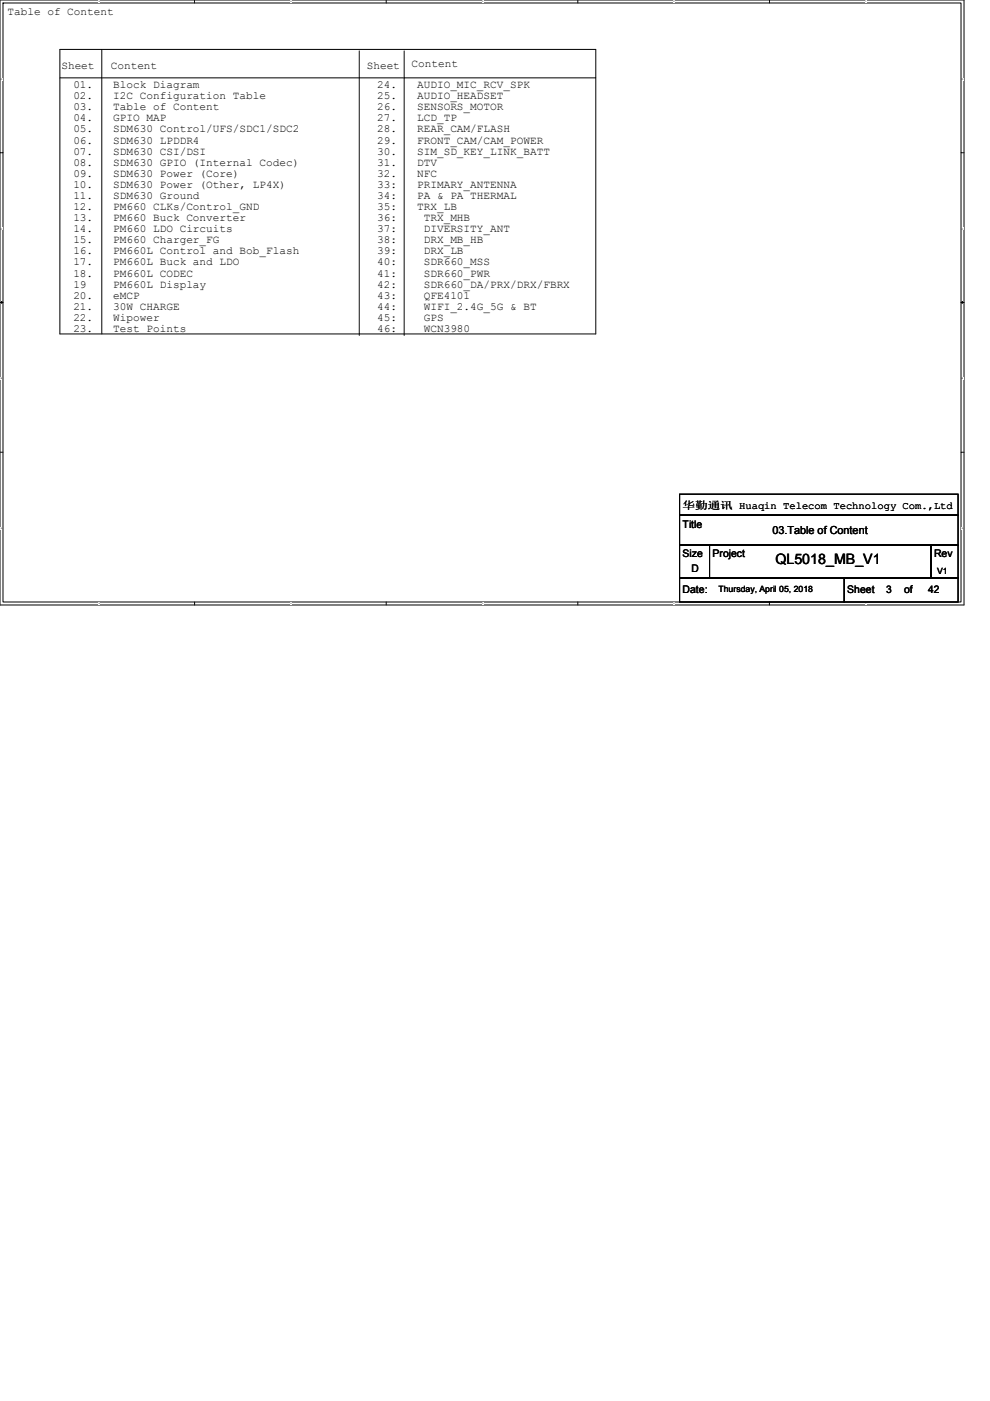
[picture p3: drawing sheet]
<svg xmlns="http://www.w3.org/2000/svg" width="210mm" height="297mm" viewBox="0 0 210 297" stroke-linecap="round" stroke-linejoin="round" font-family="sans-serif">
<defs><g id="words">
<text font-size="3" x="164.5" y="119.6">QL5018_MB_V1</text>
<g font-size="2.3">
<text x="1.6" y="3.1">Table of Content</text>
<text x="13" y="14.6">Sheet</text>
<text x="23.5" y="14.6">Content</text>
<text x="77.8" y="14.6">Sheet</text>
<text x="87.3" y="14.2">Content</text>
<text x="15.6" y="18.7">01.</text>
<text x="15.6" y="21">02.</text>
<text x="15.6" y="23.4">03.</text>
<text x="24" y="18.7">Block Diagram</text>
<text x="24" y="21">I2C Configuration Table</text>
<text x="24" y="23.4">Table of Content</text>
<text x="80" y="18.7">24.</text>
<text x="80" y="21">25.</text>
<text x="80" y="23.4">26.</text>
<text x="88.5" y="18.7">AUDIO_MIC_RCV_SPK</text>
<text x="88.5" y="21">AUDIO_HEADSET</text>
<text x="88.5" y="23.4">SENSORS_MOTOR</text>
<text x="15.6" y="25.7">04.</text>
<text x="15.6" y="28.1">05.</text>
<text x="24" y="25.7">GPIO MAP</text>
<text x="24" y="28.1">SDM630 Control/UFS/SDC1/SDC2</text>
<text x="80" y="25.7">27.</text>
<text x="80" y="28.1">28.</text>
<text x="88.5" y="25.7">LCD_TP</text>
<text x="88.5" y="28.1">REAR_CAM/FLASH</text>
<text x="15.6" y="30.4">06.</text>
<text x="15.6" y="32.8">07.</text>
<text x="15.6" y="35.1">08.</text>
<text x="24" y="30.4">SDM630 LPDDR4</text>
<text x="24" y="32.8">SDM630 CSI/DSI</text>
<text x="24" y="35.1">SDM630 GPIO (Internal Codec)</text>
<text x="80" y="30.4">29.</text>
<text x="80" y="32.8">30.</text>
<text x="80" y="35.1">31.</text>
<text x="88.5" y="30.4">FRONT_CAM/CAM_POWER</text>
<text x="88.5" y="32.8">SIM_SD_KEY_LINK_BATT</text>
<text x="88.5" y="35.1">DTV</text>
<text x="15.6" y="37.5">09.</text>
<text x="15.6" y="39.8">10.</text>
<text x="24" y="37.5">SDM630 Power (Core)</text>
<text x="24" y="39.8">SDM630 Power (Other, LP4X)</text>
<text x="80" y="37.5">32.</text>
<text x="80" y="39.8">33:</text>
<text x="88.5" y="37.5">NFC</text>
<text x="88.5" y="39.8">PRIMARY_ANTENNA</text>
<text x="15.6" y="42.2">11.</text>
<text x="15.6" y="44.5">12.</text>
<text x="15.6" y="46.9">13.</text>
<text x="24" y="42.2">SDM630 Ground</text>
<text x="24" y="44.5">PM660 CLKs/Control_GND</text>
<text x="24" y="46.9">PM660 Buck Converter</text>
<text x="80" y="42.2">34:</text>
<text x="80" y="44.5">35:</text>
<text x="80" y="46.9">36:</text>
<text x="88.5" y="42.2">PA &amp; PA THERMAL</text>
<text x="88.5" y="44.5">TRX_LB</text>
<text x="89.9" y="46.9">TRX_MHB</text>
<text x="15.6" y="49.2">14.</text>
<text x="15.6" y="51.6">15.</text>
<text x="15.6" y="53.9">16.</text>
<text x="24" y="49.2">PM660 LDO Circuits</text>
<text x="24" y="51.6">PM660 Charger_FG</text>
<text x="24" y="53.9">PM660L Control and Bob_Flash</text>
<text x="80" y="49.2">37:</text>
<text x="80" y="51.6">38:</text>
<text x="80" y="53.9">39:</text>
<text x="89.9" y="49.2">DIVERSITY_ANT</text>
<text x="89.9" y="51.6">DRX_MB_HB</text>
<text x="89.9" y="53.9">DRX_LB</text>
<text x="15.6" y="56.3">17.</text>
<text x="15.6" y="58.6">18.</text>
<text x="24" y="56.3">PM660L Buck and LDO</text>
<text x="24" y="58.6">PM660L CODEC</text>
<text x="80" y="56.3">40:</text>
<text x="80" y="58.6">41:</text>
<text x="89.9" y="56.3">SDR660_MSS</text>
<text x="89.9" y="58.6">SDR660_PWR</text>
<text x="15.6" y="61">19</text>
<text x="15.6" y="63.3">20.</text>
<text x="15.6" y="65.7">21.</text>
<text x="24" y="61">PM660L Display</text>
<text x="24" y="63.3">eMCP</text>
<text x="24" y="65.7">30W CHARGE</text>
<text x="80" y="61">42:</text>
<text x="80" y="63.3">43:</text>
<text x="80" y="65.7">44:</text>
<text x="89.9" y="61">SDR660_DA/PRX/DRX/FBRX</text>
<text x="89.9" y="63.3">QFE4101</text>
<text x="89.9" y="65.7">WIFI_2.4G_5G &amp; BT</text>
<text x="15.6" y="68">22.</text>
<text x="15.6" y="70.4">23.</text>
<text x="24" y="68">Wipower</text>
<text x="24" y="70.4">Test Points</text>
<text x="80" y="68">45:</text>
<text x="80" y="70.4">46:</text>
<text x="89.9" y="68">GPS</text>
<text x="89.9" y="70.4">WCN3980</text>
<text x="163.8" y="113.2">03.Table of Content</text>
</g>
<g font-size="2.2">
<text x="144.8" y="107.8">华勤通讯 Huaqin Telecom Technology Com.,Ltd</text>
<text x="144.8" y="111.8">Title</text>
<text x="144.8" y="118.2">Size</text>
<text x="151.1" y="118.2">Project</text>
<text x="198.1" y="118.2">Rev</text>
<text x="144.8" y="125.8">Date:</text>
<text x="146.7" y="121.4">D</text>
<text x="179.7" y="125.8">Sheet</text>
<text x="188" y="125.8">3</text>
<text x="191.8" y="125.8">of</text>
<text x="196.8" y="125.8">42</text>
</g>
<g font-size="1.8">
<text x="152.4" y="125.5">Thursday, April 05, 2018</text>
<text x="198.8" y="121.7">V1</text>
</g>
<g font-size=".5">
<text x="21" y=".5">5</text>
<text x="61.6" y=".5">4</text>
<text x="102.2" y=".5">3</text>
<text x="142.9" y=".5">2</text>
<text x="183.5" y=".5">1</text>
<text x=".2" y="16.9">D</text>
<text x="204" y="16.9">D</text>
<text x=".2" y="48.7">C</text>
<text x="204" y="48.7">C</text>
<text x=".2" y="80.4">B</text>
<text x="204" y="80.4">B</text>
<text x=".2" y="112.2">A</text>
<text x="204" y="112.2">A</text>
<text x="21" y="128.1">5</text>
<text x="61.6" y="128.1">4</text>
<text x="102.2" y="128.1">3</text>
<text x="142.9" y="128.1">2</text>
<text x="183.5" y="128.1">1</text>
</g>
</g></defs>
<path d="M0 0h204.5v128.3h-204.5zM.6 .6h203.2v127h-203.2z" fill="none" stroke="#000" stroke-width=".21"/>
<g fill="#fff">
<path d="M21 .1h.2v.5h-.2z"/>
<path d="M21 127.7h.2v.5h-.2z"/>
</g>
<path d="M41.3 0v.6M41.3 127.6v.7" fill="none" stroke="#000" stroke-width=".21"/>
<g fill="#fff">
<path d="M61.6 .1h.2v.5h-.2z"/>
<path d="M61.6 127.7h.2v.5h-.2z"/>
</g>
<path d="M81.9 0v.6M81.9 127.6v.7" fill="none" stroke="#000" stroke-width=".21"/>
<g fill="#fff">
<path d="M102.2 .1h.3v.5h-.3z"/>
<path d="M102.2 127.7h.3v.5h-.3z"/>
</g>
<path d="M122.6 0v.6M122.6 127.6v.7" fill="none" stroke="#000" stroke-width=".21"/>
<g fill="#fff">
<path d="M142.9 .1h.2v.5h-.2z"/>
<path d="M142.9 127.7h.2v.5h-.2z"/>
</g>
<path d="M163.2 0v.6M163.2 127.6v.7" fill="none" stroke="#000" stroke-width=".21"/>
<g fill="#fff">
<path d="M183.5 .1h.3v.5h-.3z"/>
<path d="M183.5 127.7h.3v.5h-.3z"/>
<path d="M.2 16.5h.3v.5h-.3z"/>
<path d="M204 16.5h.3v.5h-.3z"/>
<path d="M.2 48.3h.3v.5h-.3z"/>
<path d="M204 48.3h.3v.5h-.3z"/>
</g>
<path d="M0 32.4h.6M203.8 32.4h.7" fill="none" stroke="#000" stroke-width=".21"/>
<g fill="#fff">
<path d="M.2 80h.3v.5h-.3z"/>
<path d="M204 80h.3v.5h-.3z"/>
</g>
<path d="M0 64.1h.6M203.8 64.1h.7" fill="none" stroke="#000" stroke-width=".21"/>
<path d="M.3 63.9l.3 .2-.3 .2zM203.8 64.1l.4-.2v.4z" fill="#000" stroke="#000" stroke-width=".21"/>
<g fill="#fff">
<path d="M.2 111.8h.2v.5h-.2z"/>
<path d="M204 111.8h.3v.5h-.3z"/>
</g>
<g fill="none" stroke="#000" stroke-width=".21">
<path d="M12.7 10.5h113.7v60.3h-113.7zM12.7 16.5h113.7M21.6 10.5v60.3M76.2 10.8v60.3M85.7 10.8v60.3M0 95.9h.6M203.8 95.9h.7M144.1 109.2h59.1v6.4h-59.1zM144.1 104.8h59.1v4.4h-59.1zM144.1 115.6h6.4v7h-6.4zM150.5 115.6h47v7h-47zM197.5 115.6h5.7v7h-5.7z"/>
<path d="M144.1 122.6h35v5h-35zM179.1 122.6h24.1v5h-24.1z"/>
</g>
<use href="#words"/>
</svg>
